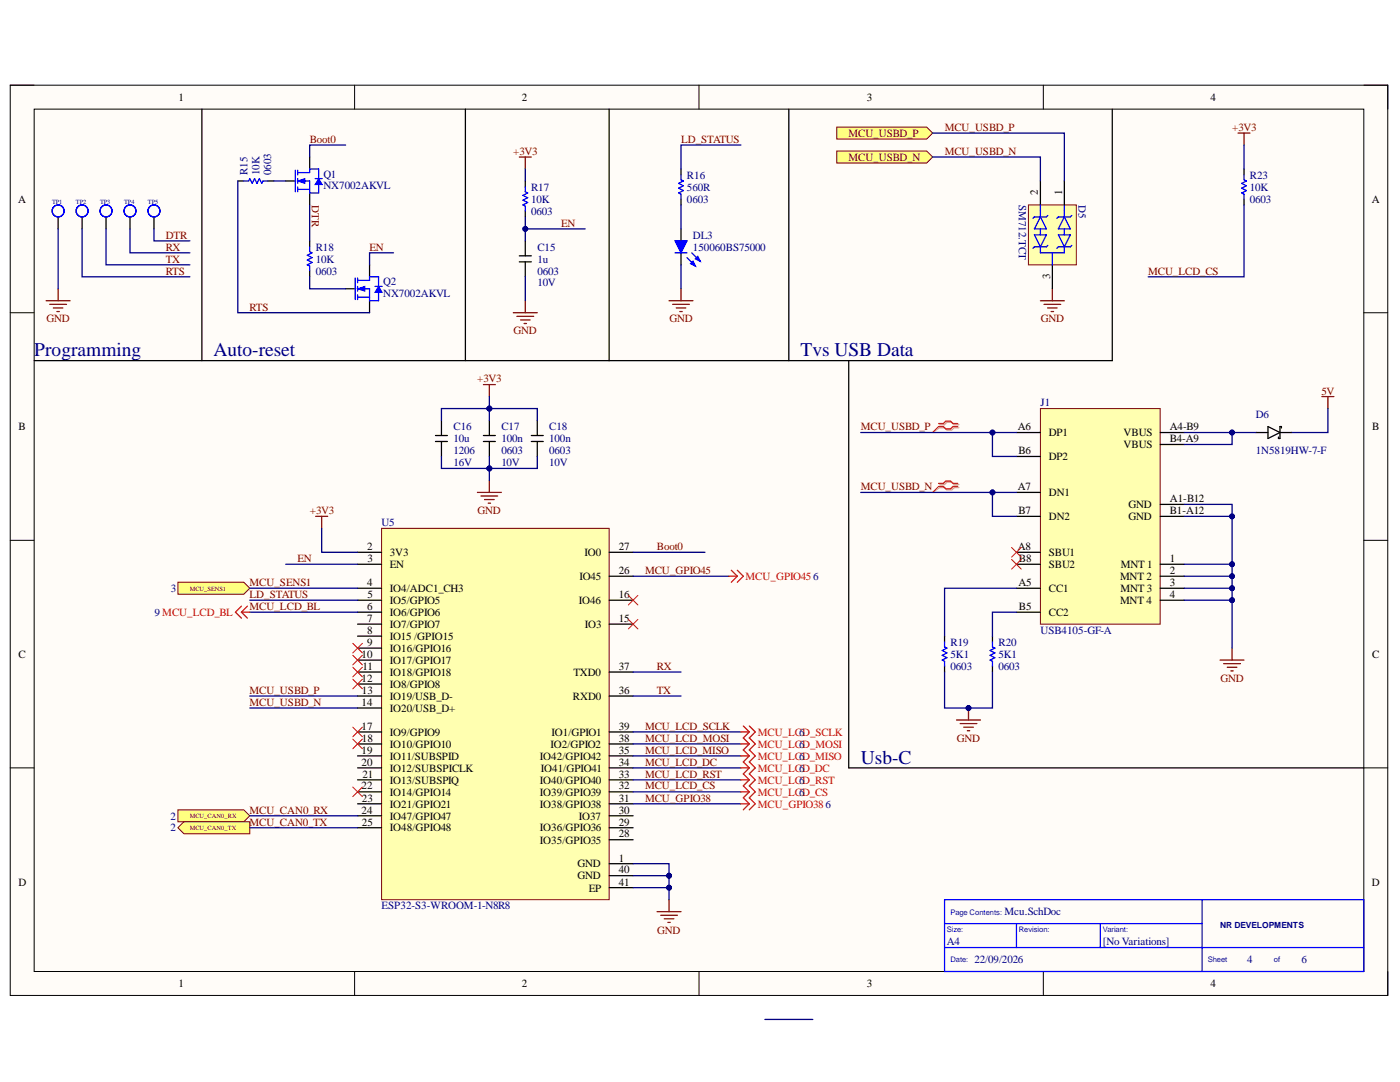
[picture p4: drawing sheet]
<svg xmlns="http://www.w3.org/2000/svg" width="279mm" height="216mm" viewBox="0 0 279 216" stroke-linecap="round" stroke-linejoin="round" font-family="sans-serif">
<defs><g id="words">
<g font-size="3.9" fill="#000080">
<text x="6.9" y="71.1">Programming</text>
<text x="42.6" y="71.1">Auto-reset</text>
<text x="159.8" y="71.1">Tvs USB Data</text>
<text x="171.8" y="152.4">Usb-C</text>
</g>
<g font-size="2.2">
<text x="35.6" y="20.1">1</text>
<text x="104.1" y="20.1">2</text>
<text x="173" y="20.1">3</text>
<text x="241.6" y="20.1">4</text>
<text x="3.6" y="40.4">A</text>
<text x="207.1" y="39" transform="rotate(-90 207.1 39)">2</text>
<text x="212" y="39" transform="rotate(-90 212 39)">1</text>
<text x="273.8" y="40.4">A</text>
<text x="209.6" y="55.6" transform="rotate(-90 209.6 55.6)">3</text>
<text x="3.7" y="85.8">B</text>
<text x="203.2" y="85.8">A6</text>
<text x="209.3" y="87.1">DP1</text>
<text x="224.2" y="87.1">VBUS</text>
<text x="224.2" y="89.5">VBUS</text>
<text x="233.4" y="85.8">A4-B9</text>
<text x="233.4" y="88.3">B4-A9</text>
<text x="273.9" y="85.8">B</text>
<text x="203.2" y="90.6">B6</text>
<text x="209.3" y="91.8">DP2</text>
<text x="203.2" y="97.8">A7</text>
<text x="209.3" y="99">DN1</text>
<text x="225.2" y="101.4">GND</text>
<text x="233.4" y="100.2">A1-B12</text>
<text x="203.2" y="102.6">B7</text>
<text x="209.3" y="103.8">DN2</text>
<text x="225.2" y="103.8">GND</text>
<text x="233.4" y="102.6">B1-A12</text>
<text x="73.2" y="109.8">2</text>
<text x="73.3" y="112.1">3</text>
<text x="77.8" y="110.9">3V3</text>
<text x="77.8" y="113.4">EN</text>
<text x="116.6" y="110.9">IO0</text>
<text x="123.5" y="109.8">27</text>
<text x="203.2" y="109.8">A8</text>
<text x="203.3" y="112.1">B8</text>
<text x="209.3" y="110.9">SBU1</text>
<text x="209.3" y="113.4">SBU2</text>
<text x="223.7" y="113.4">MNT 1</text>
<text x="233.4" y="112.1">1</text>
<text x="73.2" y="116.9">4</text>
<text x="73.3" y="119.3">5</text>
<text x="77.8" y="118.1">IO4/ADC1_CH3</text>
<text x="115.6" y="115.8">IO45</text>
<text x="123.5" y="119.3">16</text>
<text x="123.5" y="114.6">26</text>
<text x="203.2" y="116.9">A5</text>
<text x="209.3" y="118.1">CC1</text>
<text x="223.5" y="115.8">MNT 2</text>
<text x="223.6" y="118.1">MNT 3</text>
<text x="233.4" y="114.6">2</text>
<text x="233.4" y="116.9">3</text>
<text x="233.4" y="119.3">4</text>
<text x="73.2" y="121.7">6</text>
<text x="73.2" y="124.1">7</text>
<text x="77.8" y="120.5">IO5/GPIO5</text>
<text x="77.8" y="122.9">IO6/GPIO6</text>
<text x="77.8" y="125.3">IO7/GPIO7</text>
<text x="115.5" y="120.5">IO46</text>
<text x="116.7" y="125.3">IO3</text>
<text x="123.5" y="124.1">15</text>
<text x="203.3" y="121.7">B5</text>
<text x="209.3" y="122.9">CC2</text>
<text x="223.5" y="120.5">MNT 4</text>
<text x="3.7" y="131.3">C</text>
<text x="72.1" y="131.3">10</text>
<text x="73.2" y="126.5">8</text>
<text x="73.2" y="128.9">9</text>
<text x="77.8" y="127.7">IO15 /GPIO15</text>
<text x="77.8" y="130.1">IO16/GPIO16</text>
<text x="273.9" y="131.3">C</text>
<text x="72.1" y="136.1">12</text>
<text x="72.3" y="133.7">11</text>
<text x="77.8" y="132.5">IO17/GPIO17</text>
<text x="77.8" y="134.9">IO18/GPIO18</text>
<text x="77.8" y="137.2">IO8/GPIO8</text>
<text x="114.4" y="134.9">TXD0</text>
<text x="123.5" y="133.7">37</text>
<text x="72.1" y="140.9">14</text>
<text x="72.2" y="138.4">13</text>
<text x="77.8" y="139.6">IO19/USB_D-</text>
<text x="77.8" y="142.1">IO20/USB_D+</text>
<text x="114.4" y="139.6">RXD0</text>
<text x="123.5" y="138.4">36</text>
<text x="72.1" y="145.6">17</text>
<text x="72.2" y="148">18</text>
<text x="77.8" y="146.8">IO9/GPIO9</text>
<text x="77.8" y="149.2">IO10/GPIO10</text>
<text x="109.9" y="149.2">IO2/GPIO2</text>
<text x="110" y="146.8">IO1/GPIO1</text>
<text x="123.5" y="148">38</text>
<text x="123.5" y="145.6">39</text>
<text x="72.1" y="150.4">19</text>
<text x="72.1" y="152.8">20</text>
<text x="72.3" y="155.2">21</text>
<text x="77.8" y="151.6">IO11/SUBSPID</text>
<text x="77.8" y="154">IO12/SUBSPICLK</text>
<text x="107.8" y="151.6">IO42/GPIO42</text>
<text x="107.9" y="154">IO41/GPIO41</text>
<text x="123.5" y="155.2">33</text>
<text x="123.5" y="152.8">34</text>
<text x="123.5" y="150.4">35</text>
<text x="72.1" y="157.5">22</text>
<text x="72.2" y="160">23</text>
<text x="77.8" y="156.4">IO13/SUBSPIQ</text>
<text x="77.8" y="158.8">IO14/GPIO14</text>
<text x="77.8" y="161.2">IO21/GPIO21</text>
<text x="107.8" y="161.2">IO38/GPIO38</text>
<text x="107.8" y="158.8">IO39/GPIO39</text>
<text x="107.8" y="156.4">IO40/GPIO40</text>
<text x="123.5" y="160">31</text>
<text x="123.5" y="157.5">32</text>
<text x="72.1" y="162.4">24</text>
<text x="72.2" y="164.7">25</text>
<text x="77.8" y="163.5">IO47/GPIO47</text>
<text x="77.8" y="165.9">IO48/GPIO48</text>
<text x="107.8" y="165.9">IO36/GPIO36</text>
<text x="115.5" y="163.5">IO37</text>
<text x="123.5" y="167.1">28</text>
<text x="123.5" y="164.7">29</text>
<text x="123.5" y="162.4">30</text>
<text x="107.8" y="168.4">IO35/GPIO35</text>
<text x="115.3" y="173.1">GND</text>
<text x="123.5" y="171.9">1</text>
<text x="3.7" y="176.7">D</text>
<text x="115.3" y="175.5">GND</text>
<text x="117.5" y="177.9">EP</text>
<text x="123.5" y="174.3">40</text>
<text x="123.5" y="176.7">41</text>
<text x="273.8" y="176.7">D</text>
<text x="35.6" y="197">1</text>
<text x="104.1" y="197">2</text>
<text x="173" y="197">3</text>
<text x="241.6" y="197">4</text>
</g>
<g font-size="2.2" fill="#800000">
<text x="61.8" y="28.5">Boot0</text>
<text x="135.9" y="28.5">LD_STATUS</text>
<text x="169.3" y="27.3">MCU_USBD_P</text>
<text x="188.5" y="26.1">MCU_USBD_P</text>
<text x="245.9" y="26.1">+3V3</text>
<text x="102.4" y="30.9">+3V3</text>
<text x="169.3" y="32.1">MCU_USBD_N</text>
<text x="188.5" y="30.9">MCU_USBD_N</text>
<text x="62.3" y="40.9" transform="rotate(90 62.3 40.9)">DTR</text>
<text x="33.1" y="47.6">DTR</text>
<text x="112" y="45.2">EN</text>
<text x="33.1" y="50.1">RX</text>
<text x="33.1" y="52.4">TX</text>
<text x="73.8" y="50.1">EN</text>
<text x="33.1" y="54.8">RTS</text>
<text x="229.1" y="54.8">MCU_LCD_CS</text>
<text x="9.3" y="64.4">GND</text>
<text x="49.8" y="62">RTS</text>
<text x="133.6" y="64.4">GND</text>
<text x="207.7" y="64.4">GND</text>
<text x="102.5" y="66.7">GND</text>
<text x="95.2" y="76.3">+3V3</text>
<text x="263.7" y="78.7">5V</text>
<text x="171.8" y="85.8">MCU_USBD_P</text>
<text x="171.8" y="97.8">MCU_USBD_N</text>
<text x="61.8" y="102.6">+3V3</text>
<text x="95.3" y="102.6">GND</text>
<text x="59.4" y="112.1">EN</text>
<text x="131.1" y="109.8">Boot0</text>
<text x="49.8" y="116.9">MCU_SENS1</text>
<text x="49.8" y="119.3">LD_STATUS</text>
<text x="128.7" y="114.6">MCU_GPIO45</text>
<text x="49.8" y="121.7">MCU_LCD_BL</text>
<text x="131.1" y="133.7">RX</text>
<text x="243.6" y="136.1">GND</text>
<text x="49.8" y="138.4">MCU_USBD_P</text>
<text x="49.8" y="140.9">MCU_USBD_N</text>
<text x="131.1" y="138.4">TX</text>
<text x="128.7" y="145.6">MCU_LCD_SCLK</text>
<text x="128.7" y="148">MCU_LCD_MOSI</text>
<text x="191" y="148">GND</text>
<text x="128.7" y="150.4">MCU_LCD_MISO</text>
<text x="128.7" y="152.8">MCU_LCD_DC</text>
<text x="128.7" y="155.2">MCU_LCD_RST</text>
<text x="128.7" y="157.5">MCU_LCD_CS</text>
<text x="128.7" y="160">MCU_GPIO38</text>
<text x="49.8" y="164.7">MCU_CAN0_TX</text>
<text x="49.8" y="162.4">MCU_CAN0_RX</text>
<text x="131.2" y="186.3">GND</text>
</g>
<g font-size="2.2" fill="#000080">
<text x="49.4" y="34.9" transform="rotate(-90 49.4 34.9)">R15</text>
<text x="51.8" y="34.9" transform="rotate(-90 51.8 34.9)">10K</text>
<text x="54.1" y="34.9" transform="rotate(-90 54.1 34.9)">0603</text>
<text x="64.5" y="35.4">Q1</text>
<text x="137.1" y="35.7">R16</text>
<text x="249.4" y="35.7">R23</text>
<text x="64.5" y="37.8">NX7002AKVL</text>
<text x="106" y="40.4">10K</text>
<text x="106" y="38.1">R17</text>
<text x="137.1" y="38.1">560R</text>
<text x="137.1" y="40.4">0603</text>
<text x="203.3" y="40.9" transform="rotate(90 203.3 40.9)">SM712.TCT</text>
<text x="215.3" y="40.9" transform="rotate(90 215.3 40.9)">D5</text>
<text x="249.4" y="38.1">10K</text>
<text x="249.4" y="40.4">0603</text>
<text x="106" y="42.9">0603</text>
<text x="138.3" y="47.6">DL3</text>
<text x="63" y="52.4">10K</text>
<text x="63" y="50.1">R18</text>
<text x="107.2" y="52.4">1u</text>
<text x="107.2" y="50.1">C15</text>
<text x="138.3" y="50.1">150060BS75000</text>
<text x="63" y="54.8">0603</text>
<text x="76.5" y="59.4">NX7002AKVL</text>
<text x="76.5" y="56.9">Q2</text>
<text x="107.2" y="54.8">0603</text>
<text x="107.2" y="57.2">10V</text>
<text x="207.6" y="81.1">J1</text>
<text x="250.6" y="83.5">D6</text>
<text x="90.5" y="88.3">10u</text>
<text x="90.5" y="85.8">C16</text>
<text x="100.1" y="88.3">100n</text>
<text x="100.1" y="85.8">C17</text>
<text x="109.6" y="88.3">100n</text>
<text x="109.6" y="85.8">C18</text>
<text x="90.5" y="90.6">1206</text>
<text x="90.5" y="93">16V</text>
<text x="100.1" y="90.6">0603</text>
<text x="100.1" y="93">10V</text>
<text x="109.6" y="90.6">0603</text>
<text x="109.6" y="93">10V</text>
<text x="250.6" y="90.6">1N5819HW-7-F</text>
<text x="76.1" y="105">U5</text>
<text x="34.1" y="118.1">3</text>
<text x="32" y="121.4" transform="rotate(-180 32 121.4)">6</text>
<text x="189.7" y="131.3">5K1</text>
<text x="189.7" y="128.9">R19</text>
<text x="199.3" y="131.3">5K1</text>
<text x="199.3" y="128.9">R20</text>
<text x="207.6" y="126.5">USB4105-GF-A</text>
<text x="189.7" y="133.7">0603</text>
<text x="199.3" y="133.7">0603</text>
<text x="34" y="163.5">2</text>
<text x="34" y="165.9">2</text>
<text x="76.1" y="181.5">ESP32-S3-WROOM-1-N8R8</text>
<text x="200.5" y="182.6">Mcu.SchDoc</text>
<text x="189" y="188.7">A4</text>
<text x="220.1" y="188.7">[No Variations]</text>
<text x="194.4" y="192.2">22/09/2026</text>
<text x="248.9" y="192.2">4</text>
<text x="259.7" y="192.2">6</text>
</g>
<g font-size="2.2" fill="#f00">
<text x="148.8" y="115.8">MCU_GPIO456</text>
<text x="32.4" y="122.9">MCU_LCD_BL</text>
<text x="151.2" y="149.2">MCU_LC6D_MOSI</text>
<text x="151.2" y="146.8">MCU_LC6D_SCLK</text>
<text x="151.2" y="154">MCU_LC6D_DC</text>
<text x="151.2" y="151.6">MCU_LC6D_MISO</text>
<text x="151.2" y="161.2">MCU_GPIO386</text>
<text x="151.2" y="158.8">MCU_LC6D_CS</text>
<text x="151.2" y="156.4">MCU_LC6D_RST</text>
</g>
<text font-size="1.7" fill="#000080" x="243.5" y="185.2">NR DEVELOPMENTS</text>
<g font-size="1.5" fill="#00f">
<text x="189" y="185.9">Size:</text>
<text x="189.7" y="182.6">Page Contents:</text>
<text x="203.3" y="185.9">Revision:</text>
<text x="220.1" y="185.9">Variant:</text>
<text x="189.7" y="192">Date:</text>
<text x="241.1" y="192">Sheet</text>
<text x="254.2" y="192">of</text>
</g>
<g font-size="1.3" fill="#000080">
<text x="10.4" y="40.7">TP1</text>
<text x="15.1" y="40.7">TP2</text>
<text x="20" y="40.7">TP3</text>
<text x="24.8" y="40.7">TP4</text>
<text x="29.5" y="40.7">TP5</text>
</g>
<g font-size="1.3" fill="#800000">
<text x="37.9" y="117.9">MCU_SENS1</text>
<text x="37.9" y="163.3">MCU_CAN0_RX</text>
<text x="37.9" y="165.7">MCU_CAN0_TX</text>
</g>
</g></defs>
<path d="M2 17h275v181.6h-275z" fill-rule="evenodd" fill="#fffcf8"/>
<path d="M2 17h275v181.6h-275z" fill="none" stroke="#000" stroke-width=".2"/>
<path d="M6.8 21.8h265.4v172.1h-265.4z" fill-rule="evenodd" fill="#fffcf8"/>
<g fill="none" stroke="#000" stroke-width=".2">
<path d="M2 17h4.8M70.8 17v4.8M139.5 17v4.8M208.2 17v4.8M272.2 17h4.8v4.8M6.8 21.8h265.4v172.1h-265.4zM2 62.4h4.8M272.2 62.4h4.8M2 107.8h4.8M272.2 107.8h4.8M2 153.2h4.8M272.2 153.2h4.8"/>
<path d="M70.8 193.9v4.7M139.5 193.9v4.7M208.2 193.9v4.7M277 193.9v4.7"/>
</g>
<path d="M188.5 179.5h83.7v14.4h-83.7zM239.9 179.5v14.4M188.5 189.1h83.7M188.5 184.3h51.4M202.9 184.3v4.8M219.6 184.3v4.8" fill="none" stroke="#00f" stroke-width=".25"/>
<path d="M76.2 105.4h45.4v74.1h-45.4z" fill-rule="evenodd" fill="#ffffb0"/>
<path d="M76.2 105.4h45.4v74.1h-45.4z" fill="none" stroke="#800000" stroke-width=".2"/>
<g fill="none" stroke="#000" stroke-width=".25">
<path d="M57 36.1h1.8M61.8 31.3v2.4M61.8 38.5v2.4M71.4 110.2h4.7M71.4 112.6h4.7M71.4 117.4h4.7M71.4 119.8h4.7M121.6 110.2h4.7M121.6 119.8h4.7M121.6 115h4.7M71.4 122.2h4.7M71.4 124.5h4.7"/>
<path d="M71.4 126.9h4.7M71.4 129.3h4.7M71.4 131.7h4.7M71.4 134.1h4.7M71.4 136.5h4.7M71.4 138.9h4.7M121.6 124.5h4.7M121.6 134.1h4.7M121.6 138.9h4.7M71.4 141.3h4.7M71.4 146.1h4.7M71.4 148.4h4.7"/>
<path d="M71.4 150.8h4.7M71.4 153.2h4.7M71.4 155.6h4.7M71.4 158h4.7M121.6 146.1h4.7M121.6 148.4h4.7M121.6 150.8h4.7M121.6 153.2h4.7M121.6 155.6h4.7M121.6 158h4.7M71.4 160.4h4.7M71.4 162.8h4.7"/>
<path d="M71.4 165.2h4.7M121.6 172.3h4.7M121.6 160.4h4.7M121.6 162.8h4.7M121.6 165.2h4.7M121.6 167.6h4.7M121.6 174.7h4.8M121.6 177.1h4.8"/>
</g>
<path d="M58.9 34v4.3M59.4 34.4h2.4v-.7h1.8v1.9M59.4 36.1h2.4v2.4h1.8v-1.7M59.4 37.8h2.4M59.4 34v.9M59.4 35.6v1M59.4 37.3v1" fill="none" stroke="#00f" stroke-width=".25"/>
<path d="M63.6 35.6l.7 1.2h-1.4z" fill="#00f"/>
<path d="M63.6 35.6l.7 1.2h-1.4z" fill="none" stroke="#00f" stroke-width=".2"/>
<path d="M62.9 35.6h1.4" fill="none" stroke="#00f" stroke-width=".25"/>
<path d="M59.4 36.1l1.4-.5v1z" fill="#00f"/>
<path d="M59.4 36.1l1.4-.5v1z" fill="none" stroke="#00f" stroke-width=".2"/>
<path d="M69 57.6h1.8M73.8 52.8v2.4M73.8 60v2.4" fill="none" stroke="#000" stroke-width=".25"/>
<path d="M70.9 55.5v4.3M71.4 55.9h2.4v-.7h1.8v1.9M71.4 57.6h2.4v2.4h1.8v-1.7M71.4 59.3h2.4M71.4 55.5v.9M71.4 57.1v1M71.4 58.8v1" fill="none" stroke="#00f" stroke-width=".25"/>
<path d="M75.6 57.1l.7 1.2h-1.5z" fill="#00f"/>
<path d="M75.6 57.1l.7 1.2h-1.5z" fill="none" stroke="#00f" stroke-width=".2"/>
<path d="M74.8 57.1h1.5" fill="none" stroke="#00f" stroke-width=".25"/>
<path d="M71.4 57.6l1.4-.5v1z" fill="#00f"/>
<path d="M71.4 57.6l1.4-.5v1z" fill="none" stroke="#00f" stroke-width=".2"/>
<g fill="none" stroke="#000" stroke-width=".25">
<path d="M47.5 36.1h1.2M53.4 36.1h1.2M104.8 36.1v1.2M121.6 21.8v50.2h-114.8M61.8 48.1v1.2M61.8 54v1.2M103.6 52.2h2.4M103.6 51h2.4M104.8 42.1v1.2M104.8 48.1v2.9M104.8 52.2v3M135.9 45.7v2.4"/>
<path d="M135.9 50.5v2.3"/>
</g>
<path d="M48.7 36.1h.9l.2-.5 .5 1 .5-1 .5 1 .5-1 .4 1 .3-.5h.9M104.8 37.3v1l.5 .2-.9 .5 .9 .5-.9 .4 .9 .5-.9 .5 .4 .2v1M61.8 49.3v.9l.5 .3-1 .4 1 .5-1 .5 1 .5-1 .4 .5 .3v.9" fill="none" stroke="#00f" stroke-width=".25"/>
<path d="M102.4 62.4h4.8M103.2 63.1h3.3M103.9 63.8h1.9M104.6 64.6h.5M104.8 60v2.4" fill="none" stroke="#800000" stroke-width=".25"/>
<path d="M134.7 48.1h2.4l-1.2 2.4z" fill="#00f"/>
<path d="M134.7 48.1h2.4l-1.2 2.4zM137.1 51.4l1.7 1.7" fill="none" stroke="#00f" stroke-width=".25"/>
<path d="M137.8 52.6l.5-.5 .5 1z" fill="#00f"/>
<path d="M134.7 50.5h2.4M137.8 52.6l.5-.5 .5 1zM138.1 50.5l1.6 1.6" fill="none" stroke="#00f" stroke-width=".25"/>
<path d="M138.8 51.6l.5-.4 .4 .9z" fill="#00f"/>
<path d="M135.9 34.9v1l.5 .2-1 .5 1 .5-1 .4 1 .5-1 .5 .5 .2v1M138.8 51.6l.5-.4 .4 .9z" fill="none" stroke="#00f" stroke-width=".25"/>
<g fill="none" stroke="#800000" stroke-width=".25">
<path d="M103.6 31.3h2.4M104.8 31.3v2.4M135.9 57.6v2.4M96.5 76.7h2.4M97.7 76.7v2.4M133.5 60h4.8M134.2 60.7h3.4M135 61.4h1.9M135.7 62.2h.5M95.3 98.3h4.8M96 99h3.3M96.7 99.7h1.9"/>
<path d="M97.7 95.9v2.4M63 103h2.4M64.2 103v2.4M97.4 100.4h.5M133.5 179.5v2.4M131.1 181.9h4.8M131.8 182.6h3.4M132.6 183.3h1.9M133.3 184.1h.5"/>
</g>
<g fill="none" stroke="#000" stroke-width=".25">
<path d="M135.9 33.7v1.2M135.9 39.7v1.2M86.9 88.1h2.4M86.9 86.9h2.4M88.1 83.9v3M88.1 88.1v3M96.5 88.1h2.4M96.5 86.9h2.4M97.7 83.9v3M97.7 88.1v3M106 88.1h2.4M106 86.9h2.4"/>
<path d="M107.2 83.9v3M107.2 88.1v3"/>
</g>
<path d="M125.4 118.8l1.9 1.9M127.3 118.8l-1.9 1.9M125.4 123.6l1.9 1.9M127.3 123.6l-1.9 1.9" fill="none" stroke="#f00" stroke-width=".2"/>
<path d="M35.5 161.6h13.2l1.1 1.2-1.1 1.2h-13.2z" fill-rule="evenodd" fill="#ffff80"/>
<path d="M35.5 161.6h13.2l1.1 1.2-1.1 1.2h-13.2z" fill="none" stroke="#800000" stroke-width=".2"/>
<path d="M35.5 165.2l1.2-1.2h13.1v2.4h-13.1z" fill-rule="evenodd" fill="#ffff80"/>
<path d="M35.5 165.2l1.2-1.2h13.1v2.4h-13.1z" fill="none" stroke="#800000" stroke-width=".2"/>
<path d="M35.5 116.2h13.2l1.1 1.2-1.1 1.2h-13.2z" fill-rule="evenodd" fill="#ffff80"/>
<path d="M35.5 116.2h13.2l1.1 1.2-1.1 1.2h-13.2z" fill="none" stroke="#800000" stroke-width=".2"/>
<path d="M40.3 21.8v50.2M92.9 21.8v50.2M157.4 21.8v50.2h-35.8M30.7 43.3v2.4" fill="none" stroke="#000" stroke-width=".25"/>
<g fill="none" stroke="#f00" stroke-width=".2">
<path d="M70.4 128.4l1.9 1.9M70.4 130.8l1.9 1.9M70.4 133.1l1.9 2M70.4 135.5l1.9 1.9M72.3 128.4l-1.9 1.9M72.3 130.8l-1.9 1.9M72.3 133.1l-1.9 2M72.3 135.5l-1.9 1.9M70.4 147.5l1.9 1.9M70.4 157l1.9 2M70.4 145.1l1.9 1.9M72.3 147.5l-1.9 1.9"/>
<path d="M72.3 157l-1.9 2M72.3 145.1l-1.9 1.9"/>
</g>
<circle cx="30.7" cy="42.1" r="1.2" fill="none" stroke="#00f" stroke-width=".25"/>
<path d="M11.6 57.6v2.4M9.2 60h4.8M9.9 60.7h3.4M10.6 61.4h2M11.4 62.2h.4" fill="none" stroke="#800000" stroke-width=".25"/>
<path d="M207.6 81.5h23.9v43h-23.9z" fill-rule="evenodd" fill="#ffffb0"/>
<path d="M207.6 81.5h23.9v43h-23.9z" fill="none" stroke="#800000" stroke-width=".2"/>
<g fill="none" stroke="#000" stroke-width=".25">
<path d="M202.9 86.3h4.7M202.9 98.3h4.7M202.9 91.1h4.7M231.5 86.3h4.8M231.5 88.7h4.8M202.9 112.6h4.7M202.9 117.4h4.7M202.9 110.2h4.7M202.9 103h4.7M231.5 112.6h4.8M231.5 115h4.8M231.5 117.4h4.8"/>
<path d="M231.5 119.8h4.8M231.5 100.6h4.8M231.5 103h4.8M188.5 126.9v1.2M188.5 132.9v1.2M198.1 126.9v1.2M198.1 132.9v1.2M202.9 122.2h4.7"/>
</g>
<path d="M188.5 128.1v1l.5 .2-1 .5 1 .5-1 .5 1 .4-1 .5 .5 .3v.9M198.1 128.1v1l.5 .2-1 .5 1 .5-1 .5 1 .4-1 .5 .5 .3v.9" fill="none" stroke="#00f" stroke-width=".25"/>
<path d="M190.9 143.7h4.8M191.6 144.4h3.4M192.3 145.1h1.9M193.1 145.8h.4M193.3 141.3v2.4" fill="none" stroke="#800000" stroke-width=".25"/>
<circle cx="193.3" cy="141.3" r=".48" fill="#000080"/>
<circle cx="193.3" cy="141.3" r=".48" fill="none" stroke="#000080" stroke-width=".2"/>
<path d="M210 57.6v2.4M207.6 60h4.8M208.4 60.7h3.3M209.1 61.5h1.9M209.8 62.2h.5M263.8 79.1h2.4M265 79.1v2.4M243.5 131.7h4.8M244.2 132.4h3.4M244.9 133.1h1.9M245.6 133.9h.5M245.9 129.3v2.4" fill="none" stroke="#800000" stroke-width=".25"/>
<path d="M187.6 84.8h.9l.5-.5h.9l.5 .5h1M187.6 85.4h.9l.5 .4h.9l.5-.4h1M187.6 96.7h.9l.5-.5h.9l.5 .5h1M187.6 97.3h.9l.5 .5h.9l.5-.5h1" fill="none" stroke="#d0a19e" stroke-width=".25"/>
<path d="M187.6 85.4l-1.5 .9M187.6 97.3l-1.5 1" fill="none" stroke="#d0a19e" stroke-width=".2"/>
<path d="M187.3 84.5h1l.5-.5h.9l.5 .5h.9M187.3 85.1h1l.5 .5h.9l.5-.5h.9M187.3 96.5h1l.5-.5h.9l.5 .5h.9M187.3 97.1h1l.5 .4h.9l.5-.4h.9" fill="none" stroke="#f00" stroke-width=".25"/>
<path d="M187.3 85.1l-1.2 1.2M187.3 97.1l-1.2 1.2M201.9 109.3l1.9 1.9M201.9 111.6l1.9 2M203.8 109.3l-1.9 1.9M203.8 111.6l-1.9 2" fill="none" stroke="#f00" stroke-width=".2"/>
<path d="M11.6 43.3v2.4M16.4 43.3v2.4M21.2 43.3v2.4M25.9 43.3v2.4" fill="none" stroke="#000" stroke-width=".25"/>
<g fill="none" stroke="#00f" stroke-width=".25">
<circle cx="11.6" cy="42.1" r="1.2"/>
<circle cx="16.4" cy="42.1" r="1.2"/>
<circle cx="21.2" cy="42.1" r="1.2"/>
<circle cx="25.9" cy="42.1" r="1.2"/>
</g>
<path d="M205.2 40.9h9.6v12h-9.6z" fill-rule="evenodd" fill="#ffffb0"/>
<path d="M205.2 40.9h9.6v12h-9.6z" fill="none" stroke="#800000" stroke-width=".2"/>
<path d="M207.6 36.1v4.8M212.4 36.1v4.8M210 52.9v4.7" fill="none" stroke="#000" stroke-width=".25"/>
<g fill="none" stroke="#00f" stroke-width=".25">
<path d="M206.4 46.9h2.4l-1.2 2.4zM207.6 43.3l1.2 2.4h-2.4zM207.6 49.3v1.2h4.8v-1.2M207.6 40.9v2.4M207.6 45.7v1.2M209.1 43l-.3 .3h-2.4l-.3 .3M209.1 49l-.3 .3h-2.4l-.3 .3M210 50.5v2.4M211.2 46.9h2.4l-1.2 2.4zM212.4 43.3l1.2 2.4h-2.4zM212.4 40.9v2.4M212.4 45.7v1.2"/>
<path d="M213.9 43l-.3 .3h-2.4l-.3 .3M213.9 49l-.3 .3h-2.4l-.3 .3"/>
</g>
<path d="M167 30.1h17.9l1.2 1.2-1.2 1.2h-17.9z" fill-rule="evenodd" fill="#ffff80"/>
<path d="M167 30.1h17.9l1.2 1.2-1.2 1.2h-17.9z" fill="none" stroke="#800000" stroke-width=".2"/>
<path d="M167 25.4h17.9l1.2 1.2-1.2 1.1h-17.9z" fill-rule="evenodd" fill="#ffff80"/>
<path d="M167 25.4h17.9l1.2 1.2-1.2 1.1h-17.9z" fill="none" stroke="#800000" stroke-width=".2"/>
<path d="M222 21.8v50.2h-64.6M169.4 72v81.2h102.8" fill="none" stroke="#000" stroke-width=".25"/>
<path d="M47.5 36.1v26.3h26.3M54.6 36.1h2.4M69 28.9h-7.2v2.4M104.8 33.7v2.4M61.8 55.2v2.4h7.2M61.8 40.9v7.2M78.5 50.5h-4.7v2.3M104.8 45.7h12" fill="none" stroke="#000080" stroke-width=".25"/>
<circle cx="104.8" cy="45.7" r=".48" fill="#000080"/>
<circle cx="104.8" cy="45.7" r=".48" fill="none" stroke="#000080" stroke-width=".2"/>
<path d="M104.8 43.3v4.8M104.8 55.2v4.8" fill="none" stroke="#000080" stroke-width=".25"/>
<circle cx="104.8" cy="45.7" r=".48" fill="#000080"/>
<circle cx="104.8" cy="45.7" r=".48" fill="none" stroke="#000080" stroke-width=".2"/>
<path d="M147.9 28.9h-12v4.8M135.9 40.9v4.8M135.9 52.8v4.8M88.1 83.9v-2.4h19.1v2.4" fill="none" stroke="#000080" stroke-width=".25"/>
<circle cx="97.7" cy="81.5" r=".48" fill="#000080"/>
<circle cx="97.7" cy="81.5" r=".48" fill="none" stroke="#000080" stroke-width=".2"/>
<path d="M97.7 81.5v2.4" fill="none" stroke="#000080" stroke-width=".25"/>
<circle cx="97.7" cy="81.5" r=".48" fill="#000080"/>
<circle cx="97.7" cy="81.5" r=".48" fill="none" stroke="#000080" stroke-width=".2"/>
<path d="M88.1 91.1v2.4h9.6v-2.4" fill="none" stroke="#000080" stroke-width=".25"/>
<circle cx="97.7" cy="93.5" r=".48" fill="#000080"/>
<circle cx="97.7" cy="93.5" r=".48" fill="none" stroke="#000080" stroke-width=".2"/>
<path d="M107.2 91.1v2.4h-9.5" fill="none" stroke="#000080" stroke-width=".25"/>
<circle cx="97.7" cy="93.5" r=".48" fill="#000080"/>
<circle cx="97.7" cy="93.5" r=".48" fill="none" stroke="#000080" stroke-width=".2"/>
<path d="M97.7 79.1v2.4" fill="none" stroke="#000080" stroke-width=".25"/>
<circle cx="97.7" cy="81.5" r=".48" fill="#000080"/>
<circle cx="97.7" cy="81.5" r=".48" fill="none" stroke="#000080" stroke-width=".2"/>
<path d="M97.7 93.5v2.4" fill="none" stroke="#000080" stroke-width=".25"/>
<circle cx="97.7" cy="93.5" r=".48" fill="#000080"/>
<circle cx="97.7" cy="93.5" r=".48" fill="none" stroke="#000080" stroke-width=".2"/>
<path d="M126.4 174.7h7.1" fill="none" stroke="#000080" stroke-width=".25"/>
<circle cx="133.5" cy="174.7" r=".48" fill="#000080"/>
<circle cx="133.5" cy="174.7" r=".48" fill="none" stroke="#000080" stroke-width=".2"/>
<path d="M133.5 177.1v2.4" fill="none" stroke="#000080" stroke-width=".25"/>
<circle cx="133.5" cy="177.1" r=".48" fill="#000080"/>
<circle cx="133.5" cy="177.1" r=".48" fill="none" stroke="#000080" stroke-width=".2"/>
<path d="M126.4 172.3h7.1v4.8h-7.1" fill="none" stroke="#000080" stroke-width=".25"/>
<circle cx="133.5" cy="174.7" r=".48" fill="#000080"/>
<circle cx="133.5" cy="174.7" r=".48" fill="none" stroke="#000080" stroke-width=".2"/>
<circle cx="133.5" cy="177.1" r=".48" fill="#000080"/>
<circle cx="133.5" cy="177.1" r=".48" fill="none" stroke="#000080" stroke-width=".2"/>
<g fill="none" stroke="#000080" stroke-width=".25">
<path d="M11.6 45.7v11.9M16.4 45.7v9.5h21.5M21.2 45.7v7.1h16.7M25.9 45.7v4.8h12M30.7 45.7v2.4h7.2M202.9 86.3h-4.8v4.8h4.8M49.8 117.4h21.6M57 112.6h14.4M64.2 105.4v4.8h7.2M126.3 110.2h14.4M126.3 134.1h9.6M126.3 138.9h9.6"/>
<path d="M126.3 150.8h21.6M49.8 165.2h21.6M49.8 162.8h21.6"/>
</g>
<circle cx="198.1" cy="86.3" r=".48" fill="#000080"/>
<circle cx="198.1" cy="86.3" r=".48" fill="none" stroke="#000080" stroke-width=".2"/>
<path d="M202.9 98.3h-4.8v4.7h4.8" fill="none" stroke="#000080" stroke-width=".25"/>
<circle cx="198.1" cy="98.3" r=".48" fill="#000080"/>
<circle cx="198.1" cy="98.3" r=".48" fill="none" stroke="#000080" stroke-width=".2"/>
<path d="M236.3 86.3h9.6v2.4h-9.6M202.9 117.4h-14.4v9.5M202.9 122.2h-4.8v4.7" fill="none" stroke="#000080" stroke-width=".25"/>
<circle cx="245.9" cy="86.3" r=".48" fill="#000080"/>
<circle cx="245.9" cy="86.3" r=".48" fill="none" stroke="#000080" stroke-width=".2"/>
<path d="M171.8 98.3h26.3" fill="none" stroke="#000080" stroke-width=".25"/>
<circle cx="198.1" cy="98.3" r=".48" fill="#000080"/>
<circle cx="198.1" cy="98.3" r=".48" fill="none" stroke="#000080" stroke-width=".2"/>
<path d="M236.3 100.6h9.6v28.7" fill="none" stroke="#000080" stroke-width=".25"/>
<circle cx="245.9" cy="103" r=".48" fill="#000080"/>
<circle cx="245.9" cy="103" r=".48" fill="none" stroke="#000080" stroke-width=".2"/>
<circle cx="245.9" cy="112.6" r=".48" fill="#000080"/>
<circle cx="245.9" cy="112.6" r=".48" fill="none" stroke="#000080" stroke-width=".2"/>
<circle cx="245.9" cy="115" r=".48" fill="#000080"/>
<circle cx="245.9" cy="115" r=".48" fill="none" stroke="#000080" stroke-width=".2"/>
<circle cx="245.9" cy="117.4" r=".48" fill="#000080"/>
<circle cx="245.9" cy="117.4" r=".48" fill="none" stroke="#000080" stroke-width=".2"/>
<circle cx="245.9" cy="119.8" r=".48" fill="#000080"/>
<circle cx="245.9" cy="119.8" r=".48" fill="none" stroke="#000080" stroke-width=".2"/>
<path d="M236.3 119.8h9.6" fill="none" stroke="#000080" stroke-width=".25"/>
<circle cx="245.9" cy="119.8" r=".48" fill="#000080"/>
<circle cx="245.9" cy="119.8" r=".48" fill="none" stroke="#000080" stroke-width=".2"/>
<path d="M236.3 117.4h9.6" fill="none" stroke="#000080" stroke-width=".25"/>
<circle cx="245.9" cy="117.4" r=".48" fill="#000080"/>
<circle cx="245.9" cy="117.4" r=".48" fill="none" stroke="#000080" stroke-width=".2"/>
<path d="M236.3 115h9.6" fill="none" stroke="#000080" stroke-width=".25"/>
<circle cx="245.9" cy="115" r=".48" fill="#000080"/>
<circle cx="245.9" cy="115" r=".48" fill="none" stroke="#000080" stroke-width=".2"/>
<path d="M236.3 112.6h9.6" fill="none" stroke="#000080" stroke-width=".25"/>
<circle cx="245.9" cy="112.6" r=".48" fill="#000080"/>
<circle cx="245.9" cy="112.6" r=".48" fill="none" stroke="#000080" stroke-width=".2"/>
<path d="M236.3 103h9.6" fill="none" stroke="#000080" stroke-width=".25"/>
<circle cx="245.9" cy="103" r=".48" fill="#000080"/>
<circle cx="245.9" cy="103" r=".48" fill="none" stroke="#000080" stroke-width=".2"/>
<path d="M171.8 86.3h26.3" fill="none" stroke="#000080" stroke-width=".25"/>
<circle cx="198.1" cy="86.3" r=".48" fill="#000080"/>
<circle cx="198.1" cy="86.3" r=".48" fill="none" stroke="#000080" stroke-width=".2"/>
<path d="M188.5 134.1v7.2h9.6v-7.2" fill="none" stroke="#000080" stroke-width=".25"/>
<circle cx="193.3" cy="141.3" r=".48" fill="#000080"/>
<circle cx="193.3" cy="141.3" r=".48" fill="none" stroke="#000080" stroke-width=".2"/>
<path d="M186.1 31.3h21.5v4.8M186.1 26.6h26.3v9.5M245.9 86.3h4.8M49.8 138.9h21.6M49.8 141.3h21.6" fill="none" stroke="#000080" stroke-width=".25"/>
<path d="M250.7 86.3h2.4M253.1 85.1l2.3 1.2-2.3 1.2zM255.4 86.3h2.4M255.7 85.4v-.3h-.3v2.4h-.3v-.3" fill="none" stroke="#000" stroke-width=".25"/>
<circle cx="245.9" cy="86.3" r=".48" fill="#000080"/>
<circle cx="245.9" cy="86.3" r=".48" fill="none" stroke="#000080" stroke-width=".2"/>
<g fill="none" stroke="#000080" stroke-width=".25">
<path d="M248.3 28.9v4.8M248.3 40.9v14.3h-19.2M265 81.5v4.8h-7.2M49.8 119.8h21.6M126.3 115h19.2M49.8 122.2h21.6M126.3 146.1h21.6M126.3 148.4h21.6M126.3 153.2h21.6M126.3 155.6h21.6M126.3 158h21.6M126.3 160.4h21.6"/>
<path d="M152.6 203.4h9.6"/>
</g>
<g fill="none" stroke="#f00" stroke-width=".25">
<path d="M145.5 115h1.6M146 113.8l1.1 1.2M147.1 115l-1.1 1.2M147.1 113.8l1.2 1.2-1.2 1.2M48.2 122.2l1.2 1.1M48.2 121l-1.2 1.2 1.2 1.1M48.2 122.2h1.6M49.4 121l-1.2 1.2M147.9 158h1.6M147.9 155.6h1.6M147.9 153.2h1.6M147.9 150.8h1.6"/>
<path d="M147.9 148.4h1.6M147.9 146.1h1.6M148.3 144.9l1.2 1.2M149.5 158l-1.2 1.2 1.2 1.2M149.5 144.9l1.2 1.2-1.2 1.1 1.2 1.2-1.2 1.2 1.2 1.2-1.2 1.2 1.2 1.2-1.2 1.2 1.2 1.2-1.2 1.2 1.2 1.2-1.2 1.2 1.2 1.2-1.2 1.2M149.5 155.6l-1.2 1.2 1.2 1.2M149.5 153.2l-1.2 1.2 1.2 1.2M149.5 150.8l-1.2 1.2 1.2 1.2M149.5 148.4l-1.2 1.2 1.2 1.2M149.5 146.1l-1.2 1.1 1.2 1.2M147.9 160.4h1.6M149.5 160.4l-1.2 1.2"/>
</g>
<path d="M248.3 33.7v1.2M248.3 39.7v1.2" fill="none" stroke="#000" stroke-width=".25"/>
<path d="M248.3 34.9v1l.4 .2-.9 .5 .9 .5-.9 .4 .9 .5-.9 .5 .5 .2v1" fill="none" stroke="#00f" stroke-width=".25"/>
<path d="M247.1 26.6h2.4M248.3 26.6v2.3" fill="none" stroke="#800000" stroke-width=".25"/>
<use href="#words"/>
</svg>
